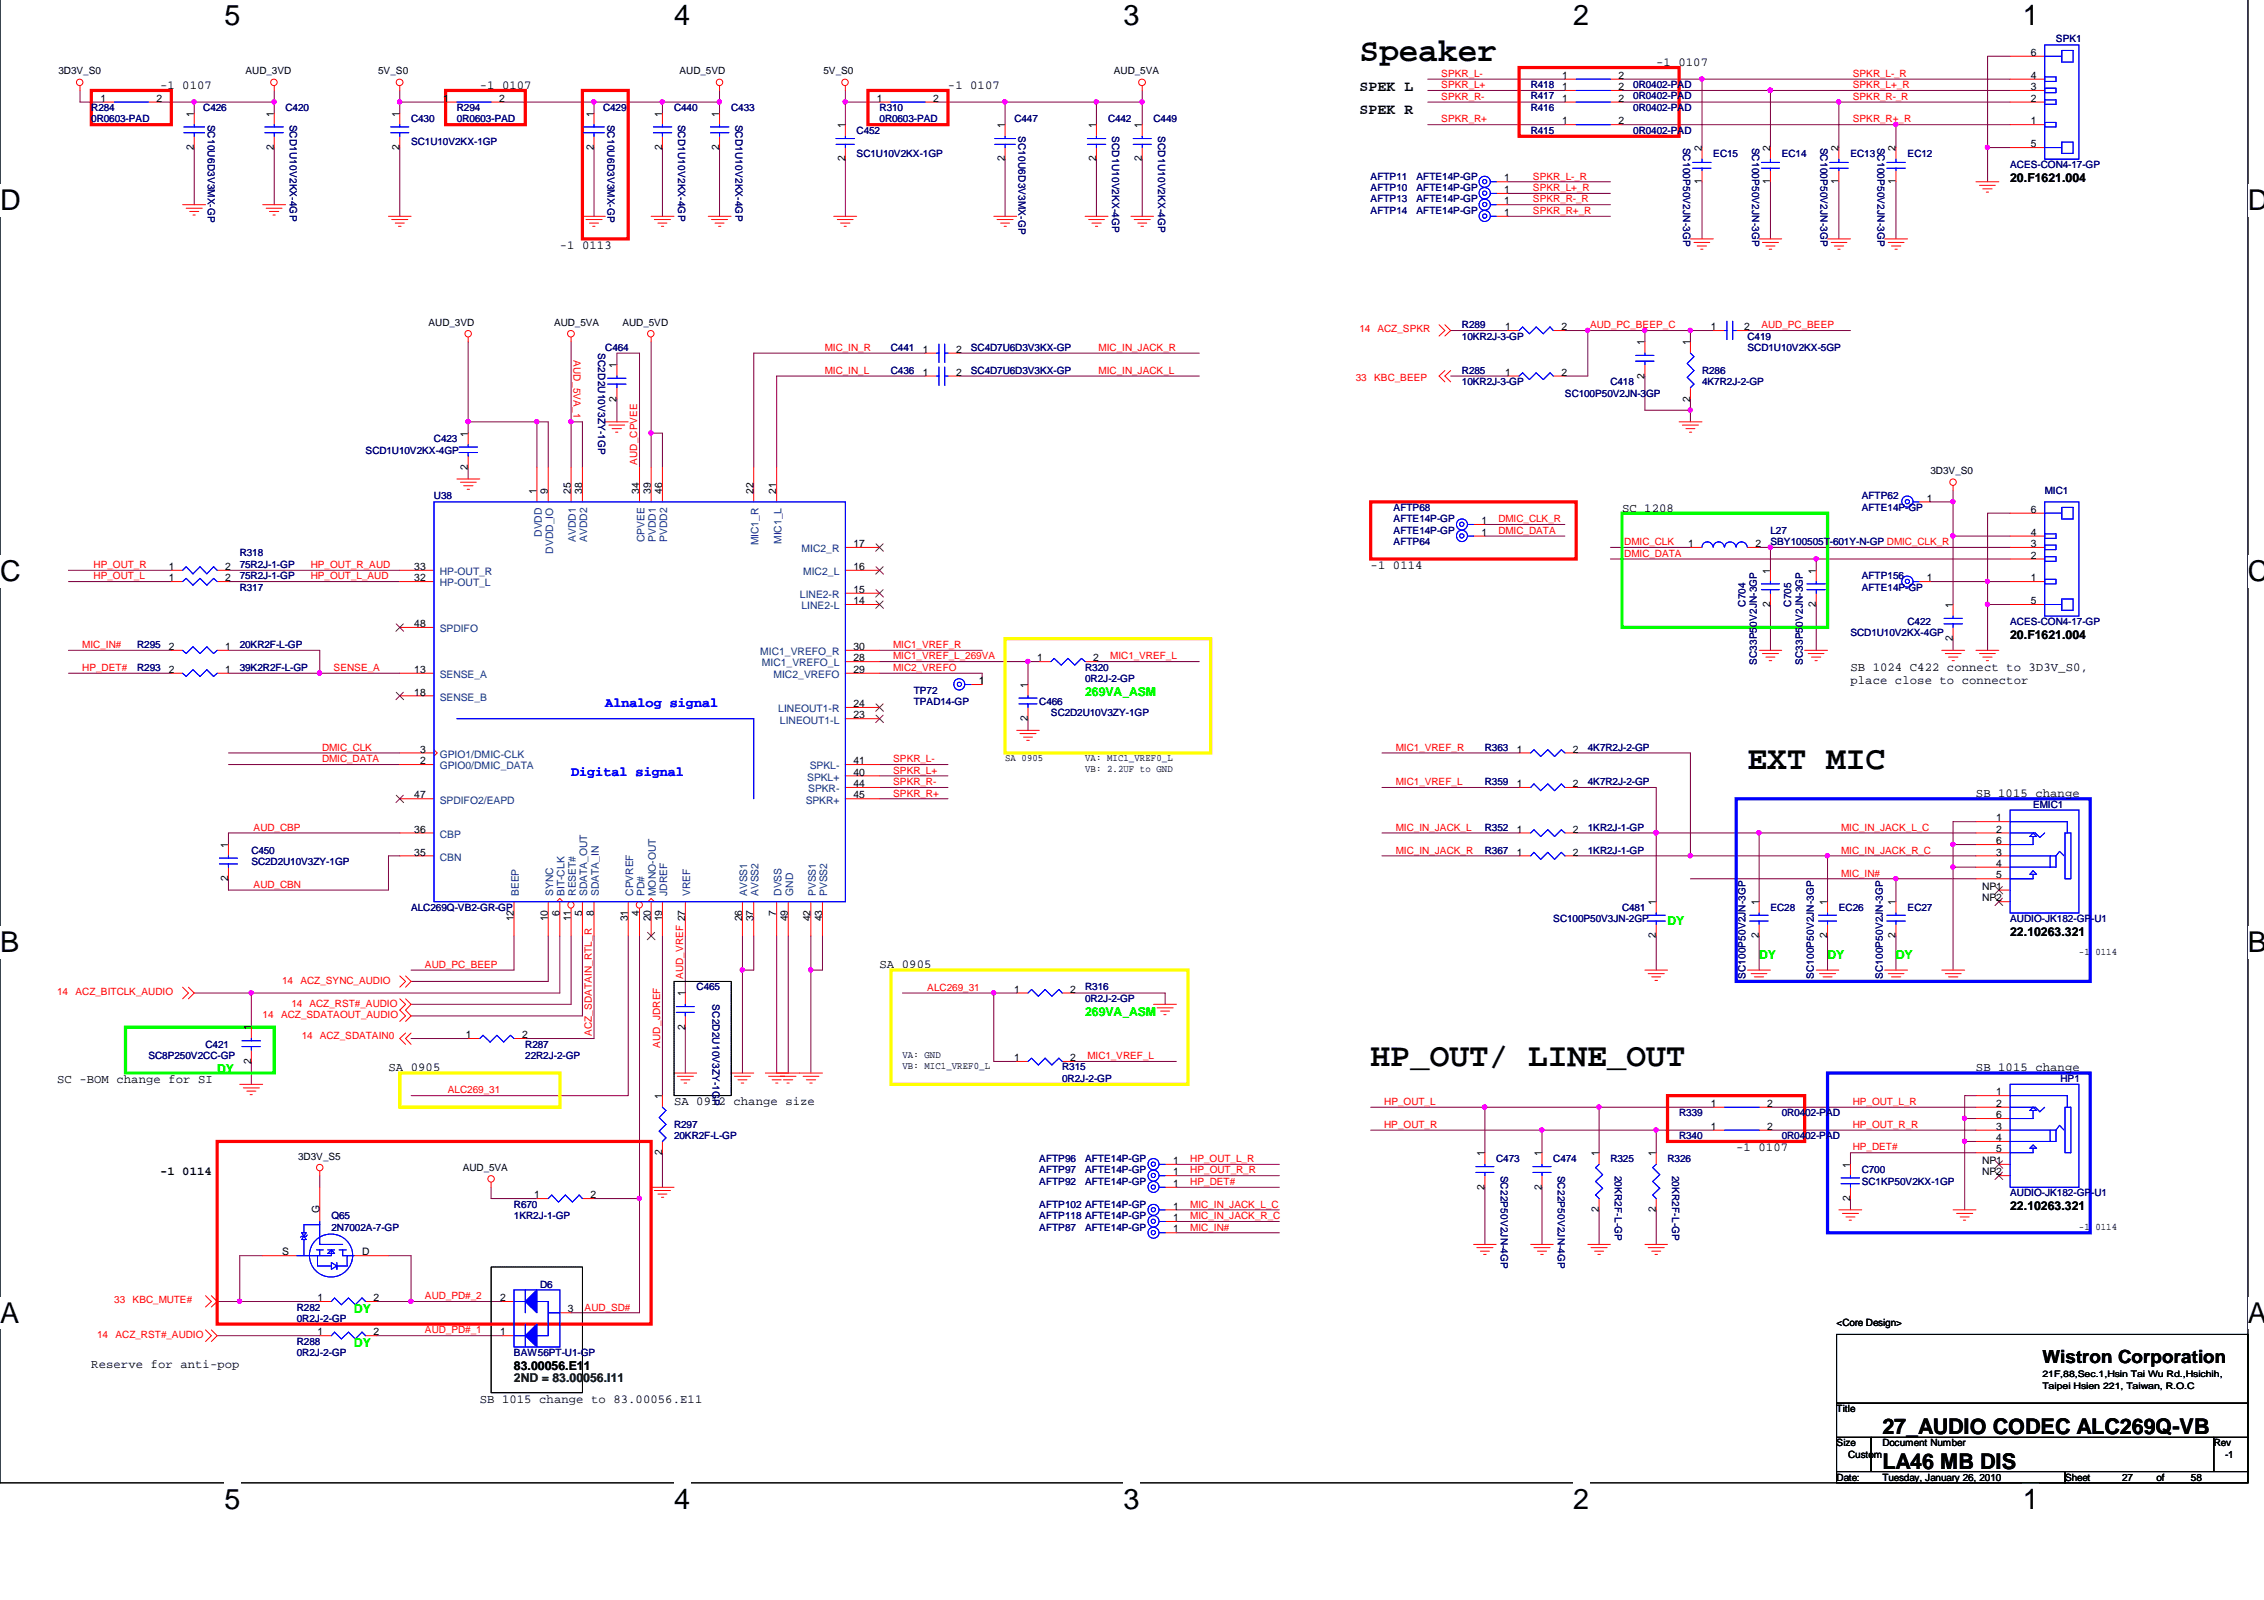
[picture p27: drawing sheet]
<svg xmlns="http://www.w3.org/2000/svg" width="297mm" height="210mm" viewBox="0 0 297 210" stroke-linecap="round" stroke-linejoin="round" font-family="sans-serif">
<defs><g id="words">
<g font-size="4.3">
<text x="178.4" y="8">Speaker</text>
<text x="229.3" y="100.9">EXT MIC</text>
<text x="179.8" y="139.8">HP_OUT/ LINE_OUT</text>
</g>
<g font-size="3.8">
<text x="29.5" y="3.3">5</text>
<text x="88.4" y="3.3">4</text>
<text x="147.4" y="3.3">3</text>
<text x="206.4" y="3.3">2</text>
<text x="265.4" y="3.3">1</text>
<text x="0" y="27.6">D</text>
<text x="294.9" y="27.6">D</text>
<text x="0" y="76.2">C</text>
<text x="294.9" y="76.2">C</text>
<text x="0" y="124.9">B</text>
<text x="294.9" y="124.9">B</text>
<text x="0" y="173.5">A</text>
<text x="294.9" y="173.5">A</text>
<text x="29.5" y="197.9">5</text>
<text x="88.4" y="197.9">4</text>
<text x="147.4" y="197.9">3</text>
<text x="206.4" y="197.9">2</text>
<text x="265.4" y="197.9">1</text>
</g>
<g font-size="2.8">
<text x="247" y="188.2">27_AUDIO CODEC ALC269Q-VB</text>
<text x="247" y="192.7">LA46 MB DIS</text>
</g>
<text font-size="2.4" x="268" y="178.8">Wistron Corporation</text>
<g font-size="1.9">
<text x="178.4" y="12">SPEK L</text>
<text x="178.4" y="15">SPEK R</text>
</g>
<g font-size="1.8" fill="#00f">
<text x="79.4" y="92.8">Alnalog signal</text>
<text x="74.9" y="101.8">Digital signal</text>
</g>
<g font-size="1.6">
<text x="21" y="11.7">-1 0107</text>
<text x="62.9" y="11.7">-1 0107</text>
<text x="124.4" y="11.7">-1 0107</text>
<text x="217.3" y="8.7">-1 0107</text>
<text x="263.7" y="23.9">20.F1621.004</text>
<text x="73.4" y="32.6">-1 0113</text>
<text x="212.8" y="67.1">SC 1208</text>
<text x="179.8" y="74.6">-1 0114</text>
<text x="263.7" y="83.8">20.F1621.004</text>
<text x="242.8" y="88.1">SB 1024 C422 connect to 3D3V_S0,</text>
<text x="242.8" y="89.8">place close to connector</text>
<text x="259.2" y="104.6">SB 1015 change</text>
<text x="263.7" y="122.8">22.10263.321</text>
<text x="115.4" y="127.1">SA 0905</text>
<text x="7.5" y="142">SC -BOM change for SI</text>
<text x="51" y="140.5">SA 0905</text>
<text x="259.2" y="140.5">SB 1015 change</text>
<text x="88.4" y="145">SA 0912 change size</text>
<text x="21" y="154.1">-1 0114</text>
<text x="227.8" y="151">-1 0107</text>
<text x="263.7" y="158.8">22.10263.321</text>
<text x="12" y="179.5">Reserve for anti-pop</text>
<text x="67.4" y="179.8">83.00056.E11</text>
<text x="62.9" y="184">SB 1015 change to 83.00056.E11</text>
</g>
<g font-size="1.6" fill="#0f0">
<text x="142.4" y="91.3">269VA_ASM</text>
<text x="218.8" y="121.3">DY</text>
<text x="230.8" y="125.8">DY</text>
<text x="239.8" y="125.8">DY</text>
<text x="248.8" y="125.8">DY</text>
<text x="142.4" y="133.3">269VA_ASM</text>
<text x="28.5" y="140.8">DY</text>
<text x="46.4" y="172.3">DY</text>
<text x="46.4" y="176.8">DY</text>
</g>
<text font-size="1.6" fill="#008000" x="67.4" y="181.2">2ND = 83.00056.I11</text>
<g font-size="1.4">
<text x="205" y="11.8">1</text>
<text x="205" y="10.3">1</text>
<text x="212.3" y="11.8">2</text>
<text x="212.3" y="10.3">2</text>
<text x="266.4" y="11.8">3</text>
<text x="266.4" y="10.3">4</text>
<text x="266.4" y="7.3">6</text>
<text x="13.2" y="13.3">1</text>
<text x="20.5" y="13.3">2</text>
<text x="25.4" y="15.3" transform="rotate(-90 25.4 15.3)">1</text>
<text x="35.9" y="15.3" transform="rotate(-90 35.9 15.3)">1</text>
<text x="52.4" y="15.3" transform="rotate(-90 52.4 15.3)">1</text>
<text x="58.1" y="13.3">1</text>
<text x="65.5" y="13.3">2</text>
<text x="77.9" y="15.3" transform="rotate(-90 77.9 15.3)">1</text>
<text x="86.9" y="15.3" transform="rotate(-90 86.9 15.3)">1</text>
<text x="94.4" y="15.3" transform="rotate(-90 94.4 15.3)">1</text>
<text x="110.9" y="16.8" transform="rotate(-90 110.9 16.8)">1</text>
<text x="115.1" y="13.3">1</text>
<text x="122.4" y="13.3">2</text>
<text x="131.8" y="16.8" transform="rotate(-90 131.8 16.8)">1</text>
<text x="143.8" y="16.8" transform="rotate(-90 143.8 16.8)">1</text>
<text x="149.8" y="16.8" transform="rotate(-90 149.8 16.8)">1</text>
<text x="205" y="16.3">1</text>
<text x="205" y="13.3">1</text>
<text x="212.3" y="16.3">2</text>
<text x="212.3" y="13.3">2</text>
<text x="266.4" y="16.3">1</text>
<text x="266.4" y="13.3">2</text>
<text x="25.4" y="19.7" transform="rotate(-90 25.4 19.7)">2</text>
<text x="35.9" y="19.7" transform="rotate(-90 35.9 19.7)">2</text>
<text x="52.4" y="19.7" transform="rotate(-90 52.4 19.7)">2</text>
<text x="77.9" y="19.7" transform="rotate(-90 77.9 19.7)">2</text>
<text x="86.9" y="19.7" transform="rotate(-90 86.9 19.7)">2</text>
<text x="94.4" y="19.7" transform="rotate(-90 94.4 19.7)">2</text>
<text x="110.9" y="21.2" transform="rotate(-90 110.9 21.2)">2</text>
<text x="131.8" y="21.2" transform="rotate(-90 131.8 21.2)">2</text>
<text x="143.8" y="21.2" transform="rotate(-90 143.8 21.2)">2</text>
<text x="149.8" y="21.2" transform="rotate(-90 149.8 21.2)">2</text>
<text x="197.4" y="23.8">1</text>
<text x="223.3" y="19.8" transform="rotate(-90 223.3 19.8)">2</text>
<text x="232.2" y="19.8" transform="rotate(-90 232.2 19.8)">2</text>
<text x="241.2" y="19.8" transform="rotate(-90 241.2 19.8)">2</text>
<text x="248.7" y="19.8" transform="rotate(-90 248.7 19.8)">2</text>
<text x="266.4" y="19.3">5</text>
<text x="197.4" y="26.8">1</text>
<text x="197.4" y="28.3">1</text>
<text x="197.4" y="25.3">1</text>
<text x="223.3" y="24.2" transform="rotate(-90 223.3 24.2)">1</text>
<text x="232.2" y="24.2" transform="rotate(-90 232.2 24.2)">1</text>
<text x="241.2" y="24.2" transform="rotate(-90 241.2 24.2)">1</text>
<text x="248.7" y="24.2" transform="rotate(-90 248.7 24.2)">1</text>
<text x="121.1" y="46.3">1</text>
<text x="125.4" y="46.3">2</text>
<text x="197.5" y="43.3">1</text>
<text x="204.9" y="43.3">2</text>
<text x="215.8" y="45.3" transform="rotate(-90 215.8 45.3)">1</text>
<text x="221.7" y="45.3" transform="rotate(-90 221.7 45.3)">1</text>
<text x="224.5" y="43.3">1</text>
<text x="228.9" y="43.3">2</text>
<text x="80.9" y="52.7" transform="rotate(-90 80.9 52.7)">2</text>
<text x="80.9" y="48.3" transform="rotate(-90 80.9 48.3)">1</text>
<text x="121.1" y="49.3">1</text>
<text x="125.4" y="49.3">2</text>
<text x="197.5" y="49.3">1</text>
<text x="204.9" y="49.3">2</text>
<text x="215.8" y="49.7" transform="rotate(-90 215.8 49.7)">2</text>
<text x="221.7" y="52.7" transform="rotate(-90 221.7 52.7)">2</text>
<text x="61.4" y="57.3" transform="rotate(-90 61.4 57.3)">1</text>
<text x="61.4" y="61.7" transform="rotate(-90 61.4 61.7)">2</text>
<text x="70.4" y="64.8" transform="rotate(-90 70.4 64.8)">1</text>
<text x="71.9" y="64.8" transform="rotate(-90 71.9 64.8)">9</text>
<text x="74.9" y="64.8" transform="rotate(-90 74.9 64.8)">25</text>
<text x="76.4" y="64.8" transform="rotate(-90 76.4 64.8)">38</text>
<text x="83.9" y="64.8" transform="rotate(-90 83.9 64.8)">34</text>
<text x="85.4" y="64.8" transform="rotate(-90 85.4 64.8)">39</text>
<text x="86.9" y="64.8" transform="rotate(-90 86.9 64.8)">46</text>
<text x="98.8" y="64.8" transform="rotate(-90 98.8 64.8)">22</text>
<text x="101.9" y="64.8" transform="rotate(-90 101.9 64.8)">21</text>
<text x="252.8" y="65.8">1</text>
<text x="112" y="71.8">17</text>
<text x="194.4" y="70.3">1</text>
<text x="194.4" y="68.8">1</text>
<text x="221.5" y="71.8">1</text>
<text x="230.3" y="71.8">2</text>
<text x="266.4" y="71.8">3</text>
<text x="266.4" y="70.3">4</text>
<text x="266.4" y="67.3">6</text>
<text x="22.1" y="74.8">1</text>
<text x="22.1" y="76.3">1</text>
<text x="29.5" y="74.8">2</text>
<text x="29.5" y="76.3">2</text>
<text x="54.4" y="74.8">33</text>
<text x="54.4" y="76.3">32</text>
<text x="112" y="74.8">16</text>
<text x="112" y="77.8">15</text>
<text x="232.2" y="75.2" transform="rotate(-90 232.2 75.2)">1</text>
<text x="238.3" y="75.2" transform="rotate(-90 238.3 75.2)">1</text>
<text x="252.8" y="76.3">1</text>
<text x="266.4" y="76.3">1</text>
<text x="266.4" y="73.3">2</text>
<text x="54.4" y="82.3">48</text>
<text x="112" y="79.3">14</text>
<text x="232.2" y="79.6" transform="rotate(-90 232.2 79.6)">2</text>
<text x="238.3" y="79.6" transform="rotate(-90 238.3 79.6)">2</text>
<text x="256.2" y="79.8" transform="rotate(-90 256.2 79.8)">1</text>
<text x="266.4" y="79.3">5</text>
<text x="22.1" y="85.3">2</text>
<text x="22.1" y="88.3">2</text>
<text x="29.5" y="85.3">1</text>
<text x="29.5" y="88.3">1</text>
<text x="54.4" y="88.3">13</text>
<text x="112" y="85.3">30</text>
<text x="112" y="88.3">29</text>
<text x="112" y="86.8">28</text>
<text x="128.4" y="89.8">1</text>
<text x="136.1" y="86.8">1</text>
<text x="143.4" y="86.8">2</text>
<text x="256.2" y="84.1" transform="rotate(-90 256.2 84.1)">2</text>
<text x="54.4" y="91.2">18</text>
<text x="112" y="92.8">24</text>
<text x="112" y="94.2">23</text>
<text x="134.8" y="94.6" transform="rotate(-90 134.8 94.6)">2</text>
<text x="134.8" y="90.2" transform="rotate(-90 134.8 90.2)">1</text>
<text x="55.1" y="98.7">3</text>
<text x="55.1" y="100.3">2</text>
<text x="112" y="101.7">40</text>
<text x="112" y="100.3">41</text>
<text x="199" y="98.7">1</text>
<text x="206.4" y="98.7">2</text>
<text x="54.4" y="104.7">47</text>
<text x="112" y="103.3">44</text>
<text x="112" y="104.7">45</text>
<text x="199" y="103.3">1</text>
<text x="206.4" y="103.3">2</text>
<text x="261.9" y="107.8">1</text>
<text x="29.9" y="111.2" transform="rotate(-90 29.9 111.2)">1</text>
<text x="54.4" y="112.2">35</text>
<text x="54.4" y="109.2">36</text>
<text x="199" y="112.2">1</text>
<text x="199" y="109.2">1</text>
<text x="206.4" y="112.2">2</text>
<text x="206.4" y="109.2">2</text>
<text x="261.9" y="109.2">2</text>
<text x="261.9" y="112.2">3</text>
<text x="261.9" y="113.7">4</text>
<text x="261.9" y="110.8">6</text>
<text x="29.9" y="115.6" transform="rotate(-90 29.9 115.6)">2</text>
<text x="217.3" y="118.7" transform="rotate(-90 217.3 118.7)">1</text>
<text x="230.8" y="118.7" transform="rotate(-90 230.8 118.7)">1</text>
<text x="239.7" y="118.7" transform="rotate(-90 239.7 118.7)">1</text>
<text x="248.7" y="118.7" transform="rotate(-90 248.7 118.7)">1</text>
<text x="260.1" y="116.7">NP1</text>
<text x="260.1" y="118.3">NP2</text>
<text x="261.9" y="115.2">5</text>
<text x="67.4" y="120.9" transform="rotate(-90 67.4 120.9)">12</text>
<text x="71.9" y="120.9" transform="rotate(-90 71.9 120.9)">10</text>
<text x="73.4" y="120.1" transform="rotate(-90 73.4 120.1)">6</text>
<text x="74.9" y="120.9" transform="rotate(-90 74.9 120.9)">11</text>
<text x="76.4" y="120.1" transform="rotate(-90 76.4 120.1)">5</text>
<text x="77.9" y="120.1" transform="rotate(-90 77.9 120.1)">8</text>
<text x="82.4" y="120.9" transform="rotate(-90 82.4 120.9)">31</text>
<text x="83.9" y="120.1" transform="rotate(-90 83.9 120.1)">4</text>
<text x="85.4" y="120.9" transform="rotate(-90 85.4 120.9)">20</text>
<text x="86.9" y="120.9" transform="rotate(-90 86.9 120.9)">19</text>
<text x="97.4" y="120.9" transform="rotate(-90 97.4 120.9)">26</text>
<text x="98.8" y="120.9" transform="rotate(-90 98.8 120.9)">37</text>
<text x="101.9" y="120.1" transform="rotate(-90 101.9 120.1)">7</text>
<text x="103.4" y="120.9" transform="rotate(-90 103.4 120.9)">49</text>
<text x="106.3" y="120.9" transform="rotate(-90 106.3 120.9)">42</text>
<text x="107.9" y="120.9" transform="rotate(-90 107.9 120.9)">43</text>
<text x="217.3" y="123.1" transform="rotate(-90 217.3 123.1)">2</text>
<text x="230.8" y="123.1" transform="rotate(-90 230.8 123.1)">2</text>
<text x="239.7" y="123.1" transform="rotate(-90 239.7 123.1)">2</text>
<text x="248.7" y="123.1" transform="rotate(-90 248.7 123.1)">2</text>
<text x="89.9" y="130.7" transform="rotate(-90 89.9 130.7)">1</text>
<text x="133.1" y="130.2">1</text>
<text x="140.4" y="130.2">2</text>
<text x="32.9" y="135.2" transform="rotate(-90 32.9 135.2)">1</text>
<text x="61.1" y="136.2">1</text>
<text x="68.5" y="136.2">2</text>
<text x="89.9" y="135.1" transform="rotate(-90 89.9 135.1)">2</text>
<text x="32.9" y="139.6" transform="rotate(-90 32.9 139.6)">2</text>
<text x="133.1" y="139.2">1</text>
<text x="140.4" y="139.2">2</text>
<text x="261.9" y="143.7">1</text>
<text x="86.9" y="144.2" transform="rotate(-90 86.9 144.2)">1</text>
<text x="224.5" y="145.2">1</text>
<text x="224.5" y="148.2">1</text>
<text x="231.9" y="145.2">2</text>
<text x="231.9" y="148.2">2</text>
<text x="261.9" y="145.2">2</text>
<text x="261.9" y="148.2">3</text>
<text x="261.9" y="149.7">4</text>
<text x="261.9" y="146.7">6</text>
<text x="86.9" y="151.6" transform="rotate(-90 86.9 151.6)">2</text>
<text x="153.9" y="155.7">1</text>
<text x="153.9" y="152.7">1</text>
<text x="153.9" y="154.2">1</text>
<text x="194.8" y="151.7" transform="rotate(-90 194.8 151.7)">1</text>
<text x="202.3" y="151.7" transform="rotate(-90 202.3 151.7)">1</text>
<text x="209.8" y="151.7" transform="rotate(-90 209.8 151.7)">1</text>
<text x="217.3" y="151.7" transform="rotate(-90 217.3 151.7)">1</text>
<text x="242.7" y="153.2" transform="rotate(-90 242.7 153.2)">1</text>
<text x="260.1" y="152.7">NP1</text>
<text x="260.1" y="154.2">NP2</text>
<text x="261.9" y="151.2">5</text>
<text x="41.9" y="159.2" transform="rotate(-90 41.9 159.2)">G</text>
<text x="70.1" y="157.2">1</text>
<text x="77.5" y="157.2">2</text>
<text x="153.9" y="158.7">1</text>
<text x="153.9" y="160.2">1</text>
<text x="153.9" y="161.7">1</text>
<text x="194.8" y="156.1" transform="rotate(-90 194.8 156.1)">2</text>
<text x="202.3" y="156.1" transform="rotate(-90 202.3 156.1)">2</text>
<text x="209.8" y="159.1" transform="rotate(-90 209.8 159.1)">2</text>
<text x="217.3" y="159.1" transform="rotate(-90 217.3 159.1)">2</text>
<text x="242.7" y="157.6" transform="rotate(-90 242.7 157.6)">2</text>
<text x="37" y="164.7">S</text>
<text x="47.5" y="164.7">D</text>
<text x="41.7" y="170.7">1</text>
<text x="49" y="170.7">2</text>
<text x="65.6" y="170.7">2</text>
<text x="74.5" y="172.2">3</text>
<text x="41.7" y="175.2">1</text>
<text x="49" y="175.2">2</text>
<text x="65.6" y="175.2">1</text>
</g>
<g font-size="1.4" fill="#004080">
<text x="71.1" y="70.4" transform="rotate(-90 71.1 70.4)">DVDD</text>
<text x="75.6" y="71.1" transform="rotate(-90 75.6 71.1)">AVDD1</text>
<text x="77" y="71.1" transform="rotate(-90 77 71.1)">AVDD2</text>
<text x="84.5" y="71.1" transform="rotate(-90 84.5 71.1)">CPVEE</text>
<text x="86.1" y="71.1" transform="rotate(-90 86.1 71.1)">PVDD1</text>
<text x="87.5" y="71.1" transform="rotate(-90 87.5 71.1)">PVDD2</text>
<text x="99.5" y="71.6" transform="rotate(-90 99.5 71.6)">MIC1_R</text>
<text x="102.5" y="71.3" transform="rotate(-90 102.5 71.3)">MIC1_L</text>
<text x="57.7" y="75.5">HP-OUT_R</text>
<text x="57.7" y="76.9">HP-OUT_L</text>
<text x="72.6" y="72.6" transform="rotate(-90 72.6 72.6)">DVDD_IO</text>
<text x="105.2" y="72.4">MIC2_R</text>
<text x="105.4" y="75.5">MIC2_L</text>
<text x="57.7" y="82.9">SPDIFO</text>
<text x="104.9" y="78.5">LINE2-R</text>
<text x="105.2" y="79.9">LINE2-L</text>
<text x="57.7" y="89">SENSE_A</text>
<text x="99.7" y="86">MIC1_VREFO_R</text>
<text x="99.9" y="87.4">MIC1_VREFO_L</text>
<text x="101.5" y="89">MIC2_VREFO</text>
<text x="57.7" y="91.9">SENSE_B</text>
<text x="102.1" y="93.4">LINEOUT1-R</text>
<text x="102.3" y="94.9">LINEOUT1-L</text>
<text x="57.7" y="99.4">GPIO1/DMIC-CLK</text>
<text x="57.7" y="100.9">GPIO0/DMIC_DATA</text>
<text x="106.3" y="100.9">SPKL-</text>
<text x="57.7" y="105.4">SPDIFO2/EAPD</text>
<text x="105.7" y="105.4">SPKR+</text>
<text x="105.9" y="102.4">SPKL+</text>
<text x="106" y="103.9">SPKR-</text>
<text x="57.7" y="112.9">CBN</text>
<text x="57.7" y="109.9">CBP</text>
<text x="68.1" y="117.5" transform="rotate(-90 68.1 117.5)">BEEP</text>
<text x="72.6" y="117.5" transform="rotate(-90 72.6 117.5)">SYNC</text>
<text x="74.1" y="117.5" transform="rotate(-90 74.1 117.5)">BIT-CLK</text>
<text x="75.6" y="117.5" transform="rotate(-90 75.6 117.5)">RESET#</text>
<text x="77" y="117.5" transform="rotate(-90 77 117.5)">SDATA_OUT</text>
<text x="78.6" y="117.5" transform="rotate(-90 78.6 117.5)">SDATA_IN</text>
<text x="83.1" y="117.5" transform="rotate(-90 83.1 117.5)">CPVREF</text>
<text x="84.5" y="117.5" transform="rotate(-90 84.5 117.5)">PD#</text>
<text x="86.1" y="117.5" transform="rotate(-90 86.1 117.5)">MONO-OUT</text>
<text x="87.5" y="117.5" transform="rotate(-90 87.5 117.5)">JDREF</text>
<text x="90.6" y="117.5" transform="rotate(-90 90.6 117.5)">VREF</text>
<text x="98" y="117.5" transform="rotate(-90 98 117.5)">AVSS1</text>
<text x="99.5" y="117.5" transform="rotate(-90 99.5 117.5)">AVSS2</text>
<text x="102.5" y="117.5" transform="rotate(-90 102.5 117.5)">DVSS</text>
<text x="104.1" y="117.5" transform="rotate(-90 104.1 117.5)">GND</text>
<text x="107" y="117.5" transform="rotate(-90 107 117.5)">PVSS1</text>
<text x="108.5" y="117.5" transform="rotate(-90 108.5 117.5)">PVSS2</text>
</g>
<g font-size="1.3" fill="#000080">
<text x="269.7" y="5.6">SPK1</text>
<text x="200.8" y="11.6">R418</text>
<text x="214.3" y="11.6">0R0402-PAD</text>
<text x="12" y="14.6">R284</text>
<text x="12" y="16.1">0R0603-PAD</text>
<text x="26.7" y="14.6">C426</text>
<text x="27.3" y="16.4" transform="rotate(90 27.3 16.4)">SC10U6D3V3MX-GP</text>
<text x="37.5" y="14.6">C420</text>
<text x="38" y="16.4" transform="rotate(90 38 16.4)">SCD1U10V2KX-4GP</text>
<text x="53.9" y="16.1">C430</text>
<text x="59.9" y="14.6">R294</text>
<text x="59.9" y="16.1">0R0603-PAD</text>
<text x="79.1" y="14.6">C429</text>
<text x="79.7" y="16.4" transform="rotate(90 79.7 16.4)">SC10U6D3V3MX-GP</text>
<text x="88.4" y="14.6">C440</text>
<text x="89" y="16.4" transform="rotate(90 89 16.4)">SCD1U10V2KX-4GP</text>
<text x="95.9" y="14.6">C433</text>
<text x="96.5" y="16.4" transform="rotate(90 96.5 16.4)">SCD1U10V2KX-4GP</text>
<text x="112.4" y="17.5">C452</text>
<text x="115.4" y="14.6">R310</text>
<text x="115.4" y="16.1">0R0603-PAD</text>
<text x="133.1" y="16.1">C447</text>
<text x="133.6" y="17.9" transform="rotate(90 133.6 17.9)">SC10U6D3V3MX-GP</text>
<text x="145.4" y="16.1">C442</text>
<text x="145.9" y="17.9" transform="rotate(90 145.9 17.9)">SCD1U10V2KX-4GP</text>
<text x="151.3" y="16.1">C449</text>
<text x="151.9" y="17.9" transform="rotate(90 151.9 17.9)">SCD1U10V2KX-4GP</text>
<text x="200.8" y="13.1">R417</text>
<text x="200.8" y="17.5">R415</text>
<text x="200.8" y="14.6">R416</text>
<text x="214.3" y="13.1">0R0402-PAD</text>
<text x="214.3" y="17.5">0R0402-PAD</text>
<text x="214.3" y="14.6">0R0402-PAD</text>
<text x="53.9" y="19.1">SC1U10V2KX-1GP</text>
<text x="112.4" y="20.5">SC1U10V2KX-1GP</text>
<text x="179.8" y="23.6">AFTP11</text>
<text x="185.8" y="23.6">AFTE14P-GP</text>
<text x="220.9" y="19.4" transform="rotate(90 220.9 19.4)">SC100P50V2JN-3GP</text>
<text x="224.8" y="20.5">EC15</text>
<text x="229.9" y="19.4" transform="rotate(90 229.9 19.4)">SC100P50V2JN-3GP</text>
<text x="233.8" y="20.5">EC14</text>
<text x="238.8" y="19.4" transform="rotate(90 238.8 19.4)">SC100P50V2JN-3GP</text>
<text x="242.8" y="20.5">EC13</text>
<text x="246.3" y="19.4" transform="rotate(90 246.3 19.4)">SC100P50V2JN-3GP</text>
<text x="250.3" y="20.5">EC12</text>
<text x="263.7" y="22.1">ACES-CON4-17-GP</text>
<text x="179.8" y="26.6">AFTP13</text>
<text x="179.8" y="28">AFTP14</text>
<text x="179.8" y="25">AFTP10</text>
<text x="185.8" y="26.6">AFTE14P-GP</text>
<text x="185.8" y="28">AFTE14P-GP</text>
<text x="185.8" y="25">AFTE14P-GP</text>
<text x="78.5" y="46.3" transform="rotate(90 78.5 46.3)">SC2D2U10V3ZY-1GP</text>
<text x="79.4" y="46">C464</text>
<text x="116.9" y="46">C441</text>
<text x="127.4" y="46">SC4D7U6D3V3KX-GP</text>
<text x="128.3" y="46">C4D7U6D3</text>
<text x="191.8" y="43">R289</text>
<text x="191.8" y="44.5">10KR2J-3-GP</text>
<text x="229.3" y="44.5">C419</text>
<text x="229.3" y="46">SCD1U10V2KX-5GP</text>
<text x="116.9" y="49">C436</text>
<text x="127.4" y="49">SC4D7U6D3V3KX-GP</text>
<text x="128.3" y="49">C4D7U6D3</text>
<text x="191.8" y="49">R285</text>
<text x="191.8" y="50.5">10KR2J-3-GP</text>
<text x="205.3" y="52">SC100P50V2JN-3</text>
<text x="211.3" y="50.5">C418</text>
<text x="216" y="52">GP</text>
<text x="223.3" y="49">R286</text>
<text x="223.3" y="50.5">4K7R2J-2-GP</text>
<text x="48" y="59.5">SCD1U10V2KX-4GP</text>
<text x="56.9" y="58">C423</text>
<text x="56.9" y="65.5">U38</text>
<text x="244.3" y="65.5">AFTP62</text>
<text x="268.3" y="64.8">MIC1</text>
<text x="182.8" y="71.5">AFTP64</text>
<text x="182.8" y="70">AFTE14P-GP</text>
<text x="182.8" y="67">AFTP68</text>
<text x="182.8" y="68.5">AFTE14P-GP</text>
<text x="232.3" y="70">L27</text>
<text x="232.3" y="71.5">SBY100505T</text>
<text x="240.1" y="71.5">-601Y-N-GP DMIC_CLK_R</text>
<text x="240.1" y="71.5">-601Y-N-GP</text>
<text x="244.3" y="67">AFTE14P-GP</text>
<text x="31.5" y="73">R318</text>
<text x="31.5" y="74.5">75R2J-1-GP</text>
<text x="31.5" y="77.5">R317</text>
<text x="31.5" y="76">75R2J-1-GP</text>
<text x="244.3" y="76">AFTP156</text>
<text x="244.3" y="77.5">AFTE14P-GP</text>
<text x="229" y="79.6" transform="rotate(-90 229 79.6)">C704</text>
<text x="235" y="79.6" transform="rotate(-90 235 79.6)">C705</text>
<text x="242.8" y="83.5">SCD1U10V2KX-4GP</text>
<text x="250.3" y="82">C422</text>
<text x="263.7" y="82">ACES-CON4-17-GP</text>
<text x="18" y="85">R295</text>
<text x="18" y="88">R293</text>
<text x="31.5" y="85">20KR2F-L-GP</text>
<text x="31.5" y="88">39K2R2F-L-GP</text>
<text x="142.4" y="88">R320</text>
<text x="142.4" y="89.5">0R2J-2-GP</text>
<text x="230.5" y="87.3" transform="rotate(-90 230.5 87.3)">SC33P50V2JN-3GP</text>
<text x="236.5" y="87.3" transform="rotate(-90 236.5 87.3)">SC33P50V2JN-3GP</text>
<text x="119.9" y="91">TP72</text>
<text x="119.9" y="92.5">TPAD14-GP</text>
<text x="136.4" y="92.5">C466</text>
<text x="137.9" y="94">SC2D2U10V3ZY-1GP</text>
<text x="194.8" y="98.5">R363</text>
<text x="208.3" y="98.5">4K7R2J-2-GP</text>
<text x="194.8" y="103">R359</text>
<text x="208.3" y="103">4K7R2J-2-GP</text>
<text x="266.7" y="106">EMIC1</text>
<text x="33" y="112">C450</text>
<text x="33" y="113.5">SC2D2U10V3ZY-1GP</text>
<text x="194.8" y="112">R367</text>
<text x="194.8" y="109">R352</text>
<text x="208.3" y="112">1KR2J-1-GP</text>
<text x="208.3" y="109">1KR2J-1-GP</text>
<text x="53.9" y="119.5">ALC269Q-VB2-GR-GP</text>
<text x="212.8" y="119.5">C481</text>
<text x="232.3" y="119.5">EC28</text>
<text x="241.3" y="119.5">EC26</text>
<text x="250.3" y="119.5">EC27</text>
<text x="203.8" y="121">SC100P50V3JN-2GP</text>
<text x="263.7" y="121">AUDIO-JK182-GP</text>
<text x="274.4" y="121">-U1</text>
<text x="91.4" y="129.9">C465</text>
<text x="93.5" y="131.8" transform="rotate(90 93.5 131.8)">SC2D2U10V3ZY-1GP</text>
<text x="142.4" y="129.9">R316</text>
<text x="142.4" y="131.5">0R2J-2-GP</text>
<text x="229" y="128.5" transform="rotate(-90 229 128.5)">SC100P50V2JN-3GP</text>
<text x="238" y="128.5" transform="rotate(-90 238 128.5)">SC100P50V2JN-3GP</text>
<text x="247" y="128.5" transform="rotate(-90 247 128.5)">SC100P50V2JN-3GP</text>
<text x="27" y="137.4">C421</text>
<text x="68.9" y="137.4">R287</text>
<text x="19.5" y="139">SC8P250V2CC-GP</text>
<text x="68.9" y="139">22R2J-2-GP</text>
<text x="139.4" y="140.4">R315</text>
<text x="139.4" y="142">0R2J-2-GP</text>
<text x="270.3" y="142">HP1</text>
<text x="88.4" y="147.9">R297</text>
<text x="88.4" y="149.5">20KR2F-L-GP</text>
<text x="220.3" y="146.4">R339</text>
<text x="220.3" y="149.5">R340</text>
<text x="233.8" y="146.4">0R0402-PAD</text>
<text x="233.8" y="149.5">0R0402-PAD</text>
<text x="136.4" y="155.4">AFTP92</text>
<text x="136.4" y="152.4">AFTP96</text>
<text x="136.4" y="153.9">AFTP97</text>
<text x="142.4" y="155.4">AFTE14P-GP</text>
<text x="142.4" y="152.4">AFTE14P-GP</text>
<text x="142.4" y="153.9">AFTE14P-GP</text>
<text x="196.3" y="152.4">C473</text>
<text x="196.9" y="154.2" transform="rotate(90 196.9 154.2)">SC22P50V2JN-4GP</text>
<text x="203.8" y="152.4">C474</text>
<text x="204.4" y="154.2" transform="rotate(90 204.4 154.2)">SC22P50V2JN-4GP</text>
<text x="211.3" y="152.4">R325</text>
<text x="211.9" y="154.2" transform="rotate(90 211.9 154.2)">20KR2F-L-GP</text>
<text x="218.8" y="152.4">R326</text>
<text x="219.4" y="154.2" transform="rotate(90 219.4 154.2)">20KR2F-L-GP</text>
<text x="244.3" y="153.9">C700</text>
<text x="244.3" y="155.4">SC1KP50V2KX-1GP</text>
<text x="43.5" y="159.9">Q65</text>
<text x="43.5" y="161.4">2N7002A-7-GP</text>
<text x="67.4" y="158.4">R670</text>
<text x="67.4" y="159.9">1KR2J-1-GP</text>
<text x="136.4" y="158.4">AFTP102 AFTE14P-GP</text>
<text x="136.4" y="159.9">AFTP118 AFTE14P-GP</text>
<text x="136.4" y="161.4">AFTP87</text>
<text x="142.4" y="161.4">AFTE14P-GP</text>
<text x="263.7" y="156.9">AUDIO-JK182-GP</text>
<text x="274.4" y="156.9">-U1</text>
<text x="38.9" y="171.9">R282</text>
<text x="38.9" y="173.4">0R2J-2-GP</text>
<text x="70.9" y="168.9">D6</text>
<text x="38.9" y="176.4">R288</text>
<text x="38.9" y="177.9">0R2J-2-GP</text>
<text x="67.4" y="177.9">BAW56PT-U1-GP</text>
</g>
<g font-size="1.3">
<text x="7.7" y="9.8">3D3V_S0</text>
<text x="32.2" y="9.8">AUD_3VD</text>
<text x="49.6" y="9.8">5V_S0</text>
<text x="89.2" y="9.8">AUD_5VD</text>
<text x="108" y="9.8">5V_S0</text>
<text x="146.1" y="9.8">AUD_5VA</text>
<text x="56.2" y="42.7">AUD_3VD</text>
<text x="72.7" y="42.7">AUD_5VA</text>
<text x="81.7" y="42.7">AUD_5VD</text>
<text x="253.3" y="62.2">3D3V_S0</text>
<text x="131.9" y="99.8">SA 0905</text>
<text x="142.4" y="99.8">VA: MIC1_VREF0_L</text>
<text x="142.4" y="101.2">VB: 2.2UF to GND</text>
<text x="272.8" y="125.3">-1 0114</text>
<text x="118.4" y="138.8">VA: GND</text>
<text x="118.4" y="140.2">VB: MIC1_VREF0_L</text>
<text x="39.1" y="152.1">3D3V_S5</text>
<text x="60.7" y="153.6">AUD_5VA</text>
<text x="272.8" y="161.3">-1 0114</text>
<text x="241" y="174">&lt;Core Design&gt;</text>
<text x="241" y="185.3">Title</text>
<text x="241" y="189.8">Size</text>
<text x="242.5" y="191.2">Custom</text>
<text x="247" y="189.8">Document Number</text>
<text x="290.4" y="189.8">Rev</text>
<text x="291.9" y="191.2">-1</text>
<text x="241" y="194.2">Date:</text>
<text x="247" y="194.2">Tuesday, January 26, 2010</text>
<text x="270.9" y="194.2">Sheet</text>
<text x="278.4" y="194.2">27</text>
<text x="283" y="194.2">of</text>
<text x="287.4" y="194.2">58</text>
</g>
<g font-size="1.3" fill="#f00">
<text x="189.1" y="10.1">SPKR_L-</text>
<text x="189.1" y="11.6">SPKR_L+</text>
<text x="243.1" y="10.1">SPKR_L-_R</text>
<text x="243.1" y="11.6">SPKR_L+_R</text>
<text x="189.1" y="13.1">SPKR_R-</text>
<text x="189.1" y="16.1">SPKR_R+</text>
<text x="243.1" y="16.1">SPKR_R+_R</text>
<text x="243.1" y="13.1">SPKR_R-_R</text>
<text x="201.1" y="23.6">SPKR_L-_R</text>
<text x="201.1" y="25.1">SPKR_L+_R</text>
<text x="201.1" y="26.6">SPKR_R-_R</text>
<text x="201.1" y="28.1">SPKR_R+_R</text>
<text x="75.2" y="47.3" transform="rotate(90 75.2 47.3)">AUD_5VA_1</text>
<text x="108.2" y="46">MIC_IN_R</text>
<text x="144.1" y="46">MIC_IN_JACK_R</text>
<text x="178.4" y="43.6">14</text>
<text x="180.7" y="43.6">ACZ_SPKR</text>
<text x="208.6" y="43.1">AUD_PC_BEEP_C</text>
<text x="231.1" y="43.1">AUD_PC_BEEP</text>
<text x="108.2" y="49">MIC_IN_L</text>
<text x="144.1" y="49">MIC_IN_JACK_L</text>
<text x="177.9" y="49.9">33</text>
<text x="180.3" y="49.9">KBC_BEEP</text>
<text x="83.6" y="61" transform="rotate(-90 83.6 61)">AUD_CPVEE</text>
<text x="196.6" y="68.5">DMIC_CLK_R</text>
<text x="196.6" y="70">DMIC_DATA</text>
<text x="213.1" y="71.5">DMIC_CLK</text>
<text x="12.3" y="76">HP_OUT_L</text>
<text x="12.3" y="74.5">HP_OUT_R</text>
<text x="40.8" y="74.5">HP_OUT_R_AUD</text>
<text x="40.8" y="76">HP_OUT_L_AUD</text>
<text x="213.1" y="73">DMIC_DATA</text>
<text x="10.8" y="88">HP_DET#</text>
<text x="10.8" y="85">MIC_IN#</text>
<text x="43.8" y="88">SENSE_A</text>
<text x="117.2" y="85">MIC1_VREF_R</text>
<text x="117.2" y="88">MIC2_VREFO</text>
<text x="117.2" y="86.5">MIC1_VREF_L_269VA</text>
<text x="145.7" y="86.5">MIC1_VREF_L</text>
<text x="42.2" y="98.5">DMIC_CLK</text>
<text x="42.2" y="100">DMIC_DATA</text>
<text x="117.2" y="101.5">SPKR_L+</text>
<text x="117.2" y="100">SPKR_L-</text>
<text x="183.1" y="98.5">MIC1_VREF_R</text>
<text x="117.2" y="103">SPKR_R-</text>
<text x="117.2" y="104.5">SPKR_R+</text>
<text x="183.1" y="103">MIC1_VREF_L</text>
<text x="33.3" y="109">AUD_CBP</text>
<text x="183.1" y="109">MIC_IN_JACK_L</text>
<text x="183.1" y="112">MIC_IN_JACK_R</text>
<text x="241.6" y="109">MIC_IN_JACK_L_C</text>
<text x="241.6" y="112">MIC_IN_JACK_R_C</text>
<text x="33.3" y="116.5">AUD_CBN</text>
<text x="241.6" y="115">MIC_IN#</text>
<text x="7.5" y="130.6">14</text>
<text x="9.9" y="130.6">ACZ_BITCLK_AUDIO</text>
<text x="37" y="129">14</text>
<text x="39.4" y="129">ACZ_SYNC_AUDIO</text>
<text x="55.8" y="127">AUD_PC_BEEP</text>
<text x="89.6" y="128.5" transform="rotate(-90 89.6 128.5)">AUD_VREF 27</text>
<text x="121.7" y="130">ALC269_31</text>
<text x="34.5" y="133.5">14</text>
<text x="36.9" y="133.5">ACZ_SDATAOUT_AUDIO</text>
<text x="38.2" y="132.1">14</text>
<text x="39.6" y="136.2">14</text>
<text x="40.6" y="132.1">ACZ_RST#_AUDIO</text>
<text x="42" y="136.2">ACZ_SDATAIN0</text>
<text x="77.6" y="135.9" transform="rotate(-90 77.6 135.9)">ACZ_SDATAIN_RTL_R</text>
<text x="86.6" y="137.5" transform="rotate(-90 86.6 137.5)">AUD_JDREF</text>
<text x="58.8" y="143.4">ALC269_31</text>
<text x="142.7" y="139">MIC1_VREF_L</text>
<text x="181.6" y="145">HP_OUT_L</text>
<text x="181.6" y="148">HP_OUT_R</text>
<text x="243.1" y="145">HP_OUT_L_R</text>
<text x="243.1" y="148">HP_OUT_R_R</text>
<text x="156.2" y="152.5">HP_OUT_L_R</text>
<text x="156.2" y="153.9">HP_OUT_R_R</text>
<text x="156.2" y="155.5">HP_DET#</text>
<text x="243.1" y="150.9">HP_DET#</text>
<text x="156.2" y="158.4">MIC_IN_JACK_L_C</text>
<text x="156.2" y="159.9">MIC_IN_JACK_R_C</text>
<text x="156.2" y="161.4">MIC_IN#</text>
<text x="15" y="171">33</text>
<text x="17.4" y="171">KBC_MUTE#</text>
<text x="55.8" y="170.4">AUD_PD#_2</text>
<text x="76.7" y="171.9">AUD_SD#</text>
<text x="12.7" y="175.5">14</text>
<text x="15.2" y="175.5">ACZ_RST#_AUDIO</text>
<text x="55.8" y="174.9">AUD_PD#_1</text>
</g>
<g font-size="1.2">
<text x="268" y="180.7">21F,88,Sec.1,Hsin Tai Wu Rd.,Hsichih,</text>
<text x="268" y="182.2">Taipei Hsien 221, Taiwan, R.O.C</text>
</g>
</g></defs>
<path d="M0 -.1v194.6h294.9v-194.6" fill="none" stroke="#000" stroke-width=".13"/>
<g fill="#fff">
<path d="M29.5 -.1h2.1v4.2h-2.1z"/>
<path d="M29.5 194.5h2.1v4.3h-2.1z"/>
<path d="M88.4 -.1h2.2v4.2h-2.2z"/>
<path d="M88.4 194.5h2.2v4.3h-2.2z"/>
<path d="M147.4 -.1h2.1v4.2h-2.1z"/>
<path d="M147.4 194.5h2.1v4.3h-2.1z"/>
<path d="M206.4 -.1h2.1v4.2h-2.1z"/>
<path d="M206.4 194.5h2.1v4.3h-2.1z"/>
<path d="M265.4 -.1h2.1v4.2h-2.1z"/>
<path d="M265.4 194.5h2.1v4.3h-2.1z"/>
<path d="M0 24.2h2.8v4.2h-2.8z"/>
<path d="M294.9 24.2h2.2v4.2h-2.2z"/>
<path d="M0 72.8h2.8v4.3h-2.8z"/>
<path d="M294.9 72.8h2.2v4.3h-2.2z"/>
<path d="M0 121.5h2.5v4.2h-2.5z"/>
<path d="M294.9 121.5h2.2v4.2h-2.2z"/>
<path d="M0 170.2h2.5v4.2h-2.5z"/>
<path d="M294.9 170.2h2.2v4.2h-2.2z"/>
</g>
<g fill="none" stroke="#800040" stroke-width=".13">
<path d="M10.5 11.9v1.5h3M21 13.4h15M25.5 13.4v1.5M25.5 19.4v7.5M36 11.9v3M36 19.4v7.5M52.5 13.4h6M52.5 11.9v3M52.5 19.4v9M66 13.4h28.4M77.9 13.4v1.5M77.9 19.4v9"/>
<path d="M86.9 13.4v1.5M86.9 19.4v9M94.4 11.9v3M94.4 19.4v9M110.9 11.9v4.5M110.9 13.4h4.5M122.9 13.4h27M131.9 13.4v3M143.8 13.4v3M149.9 11.9v4.5M187.3 10.4h18M187.3 16.4h18"/>
<path d="M187.3 13.4h18M187.3 11.9h18M212.8 10.4h50.9M212.8 16.4h50.9M212.8 13.4h50.9M212.8 11.9h50.9M223.3 10.4v9M232.3 11.9v7.5M241.3 13.4v6M248.8 16.4v3M260.8 19.4h2.9M263.7 7.4h-2.9v16.4"/>
<path d="M110.9 20.9v7.5M131.9 20.9v7.5M143.8 20.9v7.5M149.9 20.9v7.5M197.8 23.8h13.5M197.8 25.4h13.5M197.8 26.9h13.5M197.8 28.4h13.5M223.3 23.8v7.5M232.3 23.8v7.5M241.3 23.8v7.5M248.8 23.8v7.5"/>
<path d="M61.4 55.3h10.5v6M61.4 44.8v12M70.4 55.3v6M74.9 44.8v16.5M74.9 55.3h1.5v6M80.9 47.9v-1.6h3v15M80.9 52.3v3M85.4 44.8v16.5M85.4 56.8h1.5v4.5M121.4 49.3h-19.5v12M121.4 46.3h-22.5v15M125.9 49.3h31.5"/>
<path d="M125.9 46.3h31.5M190.3 43.4h7.5M190.3 49.3h7.5M205.3 43.4h19.5M208.3 43.4v5.9h-3M215.8 43.4v1.4M215.8 49.3v4.5h6M221.8 43.4v1.4M221.8 52.3v3M229.3 43.4h13.5M9 76.3h13.5M9 74.8h13.5"/>
<path d="M30 76.3h22.5M30 74.8h22.5M61.4 61.3v1.5M194.8 70.3h10.5M194.8 68.8h10.5M211.3 73.3h52.4M211.3 71.8h10.5M230.8 71.8h32.9M232.3 71.8v3M232.3 79.3v6M238.3 73.3v1.5M238.3 79.3v6"/>
<path d="M253.3 76.3h10.4M253.3 65.8h2.9M256.2 70.3h7.5M256.2 64.3v15M260.8 79.3h2.9M263.7 67.3h-2.9v18M9 88.3h13.5M9 85.3h13.5M30 88.3h22.5M30 85.3h12v3M30 98.8h22.5M115.4 88.3h13.5v1.5"/>
<path d="M115.4 85.3h13.5M115.4 86.8h21M134.9 86.8v3M134.9 94.3v1.5M143.8 86.8h13.6M181.3 98.8h18M206.8 98.8h15v13.5M256.2 83.8v1.5M30 100.3h22.5M52.5 109.3h-22.5v1.5M52.5 112.3h-1.5v4.5h-21v-1.5M115.4 103.3h9"/>
<path d="M115.4 101.8h9M115.4 100.3h9M115.4 104.8h9M181.3 109.3h18M181.3 103.3h18M181.3 112.3h18M206.8 109.3h52.4M206.8 103.3h10.5v15M206.8 112.3h52.4M221.8 115.3h37.4M230.8 109.3v9M239.8 112.3v6"/>
<path d="M248.8 115.3v3M256.2 110.8h3M256.2 113.8h3M259.2 107.8h-3v19.5M33 130.3v4.5M33 139.2v3.1M53.9 136.2h7.5M67.4 122.8v4.5h-13.5M71.9 122.8v5.9h-18M73.4 122.8v7.5h-47.9M74.9 122.8v9h-21M76.4 122.8v10.5h-22.5"/>
<path d="M77.9 122.8v13.4h-9M82.4 122.8v20.9h-28.5M83.9 122.8v49.4h-9M86.9 122.8v20.9M89.9 122.8v7.5M89.9 134.8v6M97.4 122.8v18M98.9 122.8v4.5h-1.5M101.9 122.8v18M103.4 122.8v18M106.4 122.8v18M107.9 122.8v4.5h-1.5"/>
<path d="M118.4 130.3h15M130.4 130.3v8.9h3M140.9 130.3h12v1.5M140.9 139.2h13.4M217.3 122.8v4.5M230.8 122.8v4.5M239.8 122.8v4.5M248.8 122.8v4.5M42 154.2v1.6M64.4 155.8v1.4h6M77.9 157.2h6M86.9 151.2v4.6"/>
<path d="M154.3 158.7h13.6M154.3 152.8h13.6M154.3 154.2h13.6M154.3 155.8h13.6M179.8 148.3h45M179.8 145.3h45M194.8 145.3v5.9M194.8 155.8v7.5M202.3 148.3v2.9M202.3 155.8v7.5M209.8 145.3v5.9M209.8 158.7v4.6"/>
<path d="M217.3 148.3v2.9M217.3 158.7v4.6M232.3 148.3h26.9M232.3 145.3h26.9M242.8 157.2v1.5M257.8 146.7h1.4M257.8 149.7h1.4M259.2 143.7h-1.4v15M259.2 151.2h-16.4v1.6M28.5 170.7h13.5M28.5 175.2h13.5M34.5 164.7h-3v6"/>
<path d="M49.4 170.7h16.6M49.4 175.2h16.6M51 164.7h2.9v6M154.3 160.2h13.6M154.3 161.7h13.6"/>
</g>
<g fill="#f0f" stroke="#f0f" stroke-width=".13">
<circle cx="221.8" cy="43.3" r=".29"/>
<circle cx="215.8" cy="43.3" r=".29"/>
<circle cx="97.4" cy="127.2" r=".29"/>
<circle cx="106.4" cy="127.2" r=".29"/>
<circle cx="85.4" cy="56.8" r=".29"/>
<circle cx="70.4" cy="55.3" r=".29"/>
<circle cx="208.3" cy="43.3" r=".29"/>
<circle cx="217.3" cy="109.2" r=".29"/>
<circle cx="61.4" cy="55.3" r=".29"/>
<circle cx="74.9" cy="55.3" r=".29"/>
<circle cx="239.7" cy="112.3" r=".29"/>
<circle cx="221.8" cy="112.3" r=".29"/>
<circle cx="32.9" cy="130.2" r=".29"/>
<circle cx="223.3" cy="10.4" r=".29"/>
<circle cx="248.7" cy="16.3" r=".29"/>
<circle cx="194.8" cy="145.2" r=".29"/>
<circle cx="230.8" cy="109.2" r=".29"/>
<circle cx="209.8" cy="145.2" r=".29"/>
<circle cx="83.9" cy="157.2" r=".29"/>
<circle cx="77.9" cy="13.4" r=".29"/>
<circle cx="52.4" cy="13.4" r=".29"/>
<circle cx="94.4" cy="13.4" r=".29"/>
<circle cx="134.8" cy="86.8" r=".29"/>
<circle cx="110.9" cy="13.4" r=".29"/>
<circle cx="248.7" cy="115.3" r=".29"/>
<circle cx="41.9" cy="88.3" r=".29"/>
<circle cx="217.3" cy="148.2" r=".29"/>
<circle cx="202.3" cy="148.2" r=".29"/>
<circle cx="143.8" cy="13.4" r=".29"/>
<circle cx="149.8" cy="13.4" r=".29"/>
<circle cx="36" cy="13.4" r=".29"/>
<circle cx="25.5" cy="13.4" r=".29"/>
<circle cx="131.8" cy="13.4" r=".29"/>
<circle cx="86.9" cy="13.4" r=".29"/>
<circle cx="260.7" cy="79.3" r=".29"/>
<circle cx="256.2" cy="70.3" r=".29"/>
<circle cx="256.2" cy="65.8" r=".29"/>
<circle cx="260.7" cy="76.3" r=".29"/>
<circle cx="238.3" cy="73.3" r=".29"/>
<circle cx="232.3" cy="11.8" r=".29"/>
<circle cx="241.2" cy="13.4" r=".29"/>
<circle cx="260.7" cy="19.3" r=".29"/>
<circle cx="221.8" cy="53.8" r=".29"/>
<circle cx="130.4" cy="130.2" r=".29"/>
<circle cx="31.4" cy="170.7" r=".29"/>
<circle cx="256.2" cy="113.7" r=".29"/>
<circle cx="256.2" cy="110.8" r=".29"/>
<circle cx="257.7" cy="149.7" r=".29"/>
<circle cx="257.7" cy="146.7" r=".29"/>
<circle cx="232.3" cy="71.8" r=".29"/>
<circle cx="53.9" cy="170.7" r=".29"/>
</g>
<g fill="none" stroke="#f00" stroke-width=".13">
<path d="M10.5 11.3v.6M13.5 13.4h1.5M19.5 13.4h1.5M25.5 14.9v1.5M25.5 17.9v1.5M36 11.3v.6M36 14.9v1.5M36 17.9v1.5M52.5 11.3v.6M77.9 14.9v1.5M77.9 17.9v1.5M86.9 14.9v1.5"/>
<path d="M86.9 17.9v1.5M94.4 11.3v.6M94.4 14.9v1.5M94.4 17.9v1.5M110.9 11.3v.6M110.9 16.4v1.5M110.9 19.4v1.5M115.4 13.4h1.5M121.4 13.4h1.5M131.9 16.4v1.5M131.9 19.4v1.5M143.8 16.4v1.5"/>
<path d="M143.8 19.4v1.5M149.9 11.3v.6M149.9 16.4v1.5M149.9 19.4v1.5M205.3 11.9h1.5M205.3 16.4h1.5M211.3 11.9h1.5M211.3 16.4h1.5M223.3 19.4v1.5M232.3 19.4v1.5M241.3 19.4v1.5M263.7 11.9h4.6"/>
<path d="M263.7 16.4h4.6M263.7 13.4h4.6M263.7 10.4h4.6M263.7 19.4h4.6M263.7 7.4h4.6M24 26.9h3M24.4 27.3h2.1M24.9 27.7h1.2M25.3 28.2h.3M34.5 26.9h3M34.9 27.3h2.1M35.3 27.7h1.3"/>
<path d="M35.8 28.2h.3M51 28.4h2.9M51.4 28.8h2.1M51.9 29.3h1.1M52.3 29.7h.3M76.4 28.4h3M76.9 28.8h2.1M77.3 29.3h1.2M77.8 29.7h.3M85.4 28.4h3M85.9 28.8h2.1M86.3 29.3h1.2"/>
<path d="M86.8 29.7h.3M92.9 28.4h3M93.3 28.8h2.2M93.8 29.3h1.2M94.3 29.7h.3M109.4 28.4h3M109.9 28.8h2M110.3 29.3h1.2M110.7 29.7h.3M130.4 28.4h3M130.8 28.8h2.1M131.3 29.3h1.2"/>
<path d="M131.7 29.7h.3M142.4 28.4h3M142.8 28.8h2.1M143.3 29.3h1.2M143.7 29.7h.3M148.4 28.4h2.9M148.8 28.8h2.1M149.3 29.3h1.2M149.7 29.7h.3M196.3 26.9h1.5M196.3 28.4h1.5M196.3 25.4h1.5"/>
<path d="M221.8 31.3h3M222.2 31.8h2.1M222.7 32.3h1.2M223.1 32.7h.3M223.3 22.4v1.4M230.8 31.3h3M231.2 31.8h2.1M231.7 32.3h1.2M232.1 32.7h.4M232.3 22.4v1.4M239.8 31.3h3M240.2 31.8h2.1"/>
<path d="M240.7 32.3h1.2M241.1 32.7h.3M241.3 22.4v1.4M247.3 31.3h3M247.7 31.8h2.1M248.2 32.3h1.2M248.6 32.7h.3M259.2 23.8h3.1M259.7 24.3h2.1M260.1 24.8h1.3M260.6 25.2h.3M61.4 44.3v.5"/>
<path d="M61.4 56.8v1.5M61.4 59.8v1.5M74.9 44.3v.5M79.4 55.3h3M79.9 55.8h2.1M80.3 56.2h1.2M80.8 56.7h.3M85.4 44.3v.5M121.4 49.3h1.5M121.4 46.3h1.5M124.4 49.3h1.5M124.4 46.3h1.5"/>
<path d="M188.8 42.6l.8 .8-.8 .7M189.6 42.6l.7 .8-.7 .7M189.6 48.6l-.8 .7 .8 .8M190.3 48.6l-.7 .7 .7 .8M197.8 49.3h1.5M197.8 43.4h1.5M203.8 49.3h1.5M203.8 43.4h1.5M220.3 55.3h3M220.7 55.8h2.1M221.2 56.2h1.2M221.7 56.7h.3"/>
<path d="M221.8 44.8v1.5M221.8 50.9v1.4M224.8 43.4h1.5M227.8 43.4h1.5M22.5 74.8h1.5M28.5 74.8h1.5M59.9 62.8h3M60.4 63.3h2.1M60.8 63.7h1.3M61.3 64.2h.3M70.4 61.3v4.5M71.9 61.3v4.5"/>
<path d="M83.9 61.3v4.5M85.4 61.3v4.5M193.3 70.3h1.5M221.8 71.8h1.5M229.3 71.8h1.5M232.3 74.8v1.5M232.3 77.8v1.5M238.3 74.8v1.5M238.3 77.8v1.5M256.2 63.7v.6M256.2 79.3v1.5M22.5 85.3h1.5"/>
<path d="M22.5 88.3h1.5M28.5 85.3h1.5M28.5 88.3h1.5M127.4 89.8h1.5M133.4 95.8h3M133.8 96.2h2.1M134.3 96.7h1.2M134.7 97.1h.3M134.9 89.8v1.5M134.9 92.8v1.5M136.4 86.8h1.5M142.4 86.8h1.4"/>
<path d="M199.3 98.8h1.5M205.3 98.8h1.5M230.8 85.3h3M231.2 85.7h2.1M231.7 86.2h1.2M232.1 86.7h.4M236.8 85.3h3M237.2 85.7h2.1M237.7 86.2h1.2M238.1 86.7h.3M254.8 85.3h3M255.2 85.7h2.1"/>
<path d="M255.7 86.2h1.2M256.1 86.7h.3M256.2 82.3v1.5M259.2 85.3h3.1M259.7 85.7h2.1M260.1 86.2h1.3M260.6 86.7h.3M30 110.8v1.5M30 113.8v1.5M71.9 118.3v4.5M73 118.3l.4-.4 .5 .4M73.4 118.3v4.5"/>
<path d="M76.4 118.3v4.5M77.9 118.3v4.5M101.9 118.3v4.5M199.3 112.3h1.5M205.3 112.3h1.5M239.8 118.3v1.5M248.8 118.3v1.5M24 129.5l.7 .8-.7 .7M24.7 129.5l.8 .8-.8 .7M33 134.8v1.4M33 137.8v1.4M52.5 131l.7 .8-.7 .7 .7 .8-.7 .7"/>
<path d="M52.5 128l.7 .7-.7 .8M53.2 131l.7 .8-.7 .7 .7 .8-.7 .7M53.2 135.5l-.7 .7 .7 .8M53.2 128l.7 .7-.7 .8M53.9 135.5l-.7 .7 .7 .8M89.9 130.3v1.5M89.9 133.3v1.5M133.4 130.3h1.5M133.4 139.2h1.5M139.4 130.3h1.5M139.4 139.2h1.5M151.3 131.8h3"/>
<path d="M151.8 132.2h2.1M152.3 132.6h1.2M152.7 133.1h.3M215.8 127.3h3M216.2 127.7h2.2M216.7 128.2h1.2M217.1 128.6h.4M229.3 127.3h3M229.7 127.7h2.1M230.2 128.2h1.2M230.6 128.6h.3M238.3 127.3h3"/>
<path d="M238.7 127.7h2.1M239.2 128.2h1.2M239.6 128.6h.3M239.8 121.3v1.5M247.3 127.3h3M247.7 127.7h2.1M248.2 128.2h1.2M248.6 128.6h.3M248.8 121.3v1.5M254.8 127.3h3M255.2 127.7h2.1M255.7 128.2h1.2"/>
<path d="M256.1 128.6h.3M31.5 142.3h3M31.9 142.7h2.1M32.4 143.1h1.2M32.8 143.6h.3M42 153.6v.6M42 155.8v4.4M64.4 155.1v.7M85.4 155.8h3M85.9 156.2h2.1M86.3 156.6h1.2M86.8 157.1h.3"/>
<path d="M88.4 140.8h3M88.9 141.2h2.1M89.3 141.7h1.2M89.7 142.1h.4M95.9 140.8h3M96.4 141.2h2.1M96.8 141.7h1.2M97.2 142.1h.4M100.4 140.8h7.5M100.8 141.2h3.6M101.3 141.7h1.2M101.8 142.1h.3"/>
<path d="M102.8 141.7h1.2M103.3 142.1h.2M105.4 141.2h2M105.8 141.7h1.2M106.3 142.1h.3M152.9 155.8h1.4M152.9 158.7h1.4M194.8 151.2v1.6M194.8 154.2v1.6M202.3 151.2v1.6M202.3 154.2v1.6M209.8 151.2v1.6"/>
<path d="M209.8 157.2v1.5M224.8 145.3h1.5M230.8 145.3h1.5M241.3 158.7h3M241.7 159.2h2.1M242.2 159.7h1.2M242.8 152.8v1.4M242.8 155.8v1.4M256.2 158.7h3M256.7 159.2h2.1M257.2 159.7h1.2M259.2 145.3h4.5"/>
<path d="M259.2 148.3h4.5M259.2 151.2h4.5M259.2 149.7h4.5M259.2 143.7h4.5M259.2 146.7h4.5M262.3 152.8h1.4M262.3 154.2h1.4M27 170l.7 .7-.7 .8M27 174.5l.7 .7-.7 .8M27.7 170l.8 .7-.8 .8M27.7 174.5l.8 .7-.8 .8M34.5 164.7h4.4"/>
<path d="M42 175.2h1.5M46.4 164.7h4.6M48 175.2h1.4M152.9 160.2h1.4M152.9 161.7h1.4M193.3 163.3h3M193.8 163.7h2.1M194.2 164.1h1.2M194.6 164.6h.4M200.8 163.3h3M201.3 163.7h2.1M201.7 164.1h1.2"/>
<path d="M202.1 164.6h.4M208.3 163.3h3M208.7 163.7h2.2M209.2 164.1h1.2M209.6 164.6h.4M215.8 163.3h3M216.2 163.7h2.2M216.7 164.1h1.2M217.1 164.6h.4M242.6 160.1h.3M257.6 160.1h.3"/>
<circle cx="10.5" cy="10.8" r=".43"/>
<circle cx="35.9" cy="10.8" r=".43"/>
<circle cx="52.4" cy="10.8" r=".44"/>
<circle cx="94.4" cy="10.8" r=".43"/>
<circle cx="110.9" cy="10.8" r=".43"/>
<circle cx="149.8" cy="10.8" r=".44"/>
<circle cx="61.4" cy="43.8" r=".43"/>
<circle cx="74.9" cy="43.8" r=".44"/>
<circle cx="85.4" cy="43.8" r=".43"/>
<circle cx="256.2" cy="63.3" r=".43"/>
<circle cx="41.9" cy="153.2" r=".43"/>
<circle cx="64.4" cy="154.7" r=".43"/>
</g>
<path d="M88.4 128.7h7.5v15h-7.5zM64.4 166.2h12v16.5h-12zM241 175.1h53.9v9h-53.9zM241 184.1h53.9v4.5h-53.9zM241 188.6h4.5v4.5h-4.5zM241 193.1h29.9v1.4h-29.9zM245.5 188.6h44.9v4.5h-44.9zM270.9 193.1h24v1.4h-24zM290.4 188.6h4.5v4.5h-4.5z" fill="none" stroke="#000" stroke-width=".13"/>
<path d="M131.9 83.8h26.9v15h-26.9zM116.9 127.3h39v15h-39zM52.5 140.8h20.9v4.5h-20.9z" fill="none" stroke="#ff0" stroke-width=".42"/>
<path d="M227.8 104.8h46.4v23.9h-46.4zM239.8 140.8h34.4v20.9h-34.4z" fill="none" stroke="#00f" stroke-width=".42"/>
<path d="M212.8 67.3h27v15h-27zM16.5 134.8h19.5v6h-19.5z" fill="none" stroke="#0f0" stroke-width=".42"/>
<path d="M12 11.9h10.5v4.5h-10.5zM58.5 11.9h10.4v4.5h-10.4zM76.4 11.9h6v19.4h-6zM113.9 11.9h10.5v4.5h-10.5zM199.3 8.9h21v9h-21zM179.8 65.8h27v7.5h-27zM28.5 149.7h56.9v24h-56.9zM218.8 143.7h18v6h-18z" fill="none" stroke="#f00" stroke-width=".42"/>
<g fill="none" stroke="#00f" stroke-width=".13">
<path d="M15 13.4h4.5M24.1 17.4h2.7M24.1 16.7h2.7M25.5 16.4v.3M25.5 17.4v.5M34.8 17.4h2.4M34.8 16.7h2.4M36 16.4v.3M36 17.4v.5M76.6 17.4h2.7M76.6 16.7h2.7M77.9 16.4v.3"/>
<path d="M77.9 17.4v.5M85.7 17.4h2.4M85.7 16.7h2.4M86.9 16.4v.3M86.9 17.4v.5M93.2 17.4h2.4M93.2 16.7h2.4M94.4 16.4v.3M94.4 17.4v.5M109.7 18.2h2.4M109.7 18.9h2.4M110.9 17.9v.3"/>
<path d="M110.9 18.9v.5M116.9 13.4h4.5M130.5 18.2h2.7M130.5 18.9h2.7M131.9 17.9v.3M131.9 18.9v.5M142.7 18.2h2.4M142.7 18.9h2.4M143.8 17.9v.3M143.8 18.9v.5M148.7 18.2h2.3M148.7 18.9h2.3"/>
<path d="M149.9 17.9v.3M149.9 18.9v.5M206.8 11.9h4.5M206.8 16.4h4.5M268.3 5.9h4.5v15h-4.5zM268.3 10.1h1.4v.6h-1.4zM268.3 11.6h1.4v.6h-1.4zM268.3 13.1h1.4v.6h-1.4zM268.3 16.1h1.4v.6h-1.4zM268.3 19.4h2.2M268.3 7.4h2.2M270.5 18.6h1.5v1.5h-1.5z"/>
<path d="M270.5 6.6h1.5v1.5h-1.5zM195.6 26.9h.7M195.6 28.4h.7M195.6 25.4h.7M222.1 22.1h2.4M222.1 21.3h2.4M223.3 20.9v.4M223.3 22.1v.3M231.1 22.1h2.4M231.1 21.3h2.4M232.3 20.9v.4M232.3 22.1v.3"/>
<path d="M240.1 22.1h2.4M240.1 21.3h2.4M241.3 20.9v.4M241.3 22.1v.3M60.2 58.6h2.5M60.2 59.4h2.5M61.4 58.3v.3M61.4 59.4v.4M122.9 49.3h.3M122.9 46.3h.3M123.2 45.1v2.5M123.2 48.1v2.5"/>
<path d="M124 49.3h.4M124 45.1v2.5M124 48.1v2.5M124 46.3h.4M199.3 43.4l.5-.5 .9 .9 .8-.9 1 .9 .9-.9 .4 .5M199.3 49.3l.5-.4 .9 .9 .8-.9 1 .9 .9-.9 .4 .4M221.8 46.3l.4 .5-.8 .9 .8 .9-.8 .9 .8 .9-.4 .5M226.3 43.4h.3M226.6 42.1v2.4M227.3 43.4h.5M227.3 42.1v2.4M24 74.8l.4-.4 .9 .9 .9-.9 .9 .9 .9-.9 .5 .4"/>
<path d="M192.6 70.3h.7M223.3 71.8a.72 .72 0 0 1 .7-.7 .72 .72 0 0 1 .7 .7M224.8 71.8a.72 .72 0 0 1 .7-.7 .72 .72 0 0 1 .7 .7M226.3 71.8a.74 .74 0 0 1 .7-.7 .74 .74 0 0 1 .8 .7M227.8 71.8a.72 .72 0 0 1 .7-.7 .72 .72 0 0 1 .7 .7M231.1 76.6h2.4M231.1 77.4h2.4M232.3 76.3v.3M232.3 77.4v.4M237.1 76.6h2.4M237.1 77.4h2.4M238.3 76.3v.3"/>
<path d="M238.3 77.4v.4M24 85.3l.4 .4 .9-.8 .9 .8 .9-.8 .9 .8 .5-.4M24 88.3l.4 .4 .9-.8 .9 .8 .9-.8 .9 .8 .5-.4M126.6 89.8h.8M133.7 91.6h2.4M133.7 92.3h2.4M134.9 91.3v.3M134.9 92.3v.5M137.9 86.8l.4-.4 .9 .9 .9-.9 .9 .9 .9-.9 .5 .4M200.8 98.8l.5-.4 .8 .8 1-.8 .9 .8 .9-.8 .4 .4M255.1 81.1h2.4M255.1 81.8h2.4"/>
<path d="M256.2 80.8v.3M256.2 81.8v.5M28.8 112.6h2.4M28.8 113.3h2.4M30 112.3v.3M30 113.3v.5M200.8 112.3l.5-.5 .8 .9 1-.9 .9 .9 .9-.9 .4 .5M239.8 119.8v.3M248.8 119.8v.3M31.7 136.5h2.5M31.7 137.3h2.5M33 136.2v.3"/>
<path d="M33 137.3v.5M88.7 132.1h2.4M88.7 132.8h2.4M89.9 131.8v.3M89.9 132.8v.5M134.9 130.3l.4-.5 .9 .9 .9-.9 .9 .9 .9-.9 .5 .5M134.9 139.2l.4-.4 .9 .9 .9-.9 .9 .9 .9-.9 .5 .4M238.6 120.1h2.4M238.6 120.8h2.4M239.8 120.8v.5M247.6 120.1h2.4M247.6 120.8h2.4"/>
<path d="M248.8 120.8v.5M152.1 155.8h.8M152.1 158.7h.8M193.6 153h2.4M193.6 153.8h2.4M194.8 152.8v.2M194.8 153.8v.4M201.1 153h2.4M201.1 153.8h2.4M202.3 152.8v.2M202.3 153.8v.4M209.8 152.8l-.5 .4 1 .9-1 .9 1 .9-1 .9 .5 .4"/>
<path d="M226.3 145.3h4.5M241.6 154.5h2.4M241.6 155.3h2.4M242.8 154.2v.3M242.8 155.3v.5M263.7 142.3h9.1v13.5h-9.1zM263.7 148.3h6M263.7 145.3h3.3l.6 .6 .7-.6M263.7 143.7h7.5v1.6M266.3 145.7l.4-.4 .5 .4zM266.3 150.6l.4-.4 .5 .4zM266.7 150.6v.6h-3"/>
<path d="M266.7 145.7v1h-3M269 148.3v1.4M269.7 148.3v1.4h-6M269.7 148.3l.5-.7 .6 .7M270.9 145.3h.8v5.9h-.8zM39.6 161.7h.6l-.6 .9h.6zM39.9 162.6v2.1M40.3 162l-.1 .2h-.6l-.2 .1M41.5 164h.9M41.7 164.7v1.4h1.8M42 160.2v3.1h3M42 164v.7"/>
<path d="M42 160.7h-2.1v1M43 164h.9M43 164.4l.5-.4 .4 .4zM43.5 175.2l.4-.4 .9 .9 .9-.9 .9 .9 .9-.9 .5 .4M43.5 164v.7h-4.6M43.5 165.6l.7 .5-.7 .4zM44.2 165.6v.9M44.5 164h.9M45 164v.7h1.4M45.6 164.7v1.4h-1.4M152.1 160.2h.8M152.1 161.7h.8"/>
<circle cx="194.8" cy="25.3" r=".29"/>
<circle cx="194.8" cy="28.4" r=".29"/>
<circle cx="194.8" cy="26.8" r=".29"/>
<circle cx="194.8" cy="25.3" r=".75"/>
<circle cx="194.8" cy="28.3" r=".74"/>
<circle cx="194.8" cy="26.9" r=".74"/>
<circle cx="191.8" cy="70.3" r=".29"/>
<circle cx="191.8" cy="70.3" r=".73"/>
<circle cx="125.8" cy="89.8" r=".73"/>
<circle cx="125.9" cy="89.8" r=".29"/>
<circle cx="151.3" cy="155.7" r=".29"/>
<circle cx="151.3" cy="158.7" r=".29"/>
<circle cx="151.3" cy="158.7" r=".72"/>
<circle cx="151.3" cy="155.7" r=".72"/>
<circle cx="43.4" cy="164.7" r="2.83"/>
<circle cx="151.3" cy="160.2" r=".29"/>
<circle cx="151.3" cy="161.7" r=".29"/>
<circle cx="151.3" cy="160.2" r=".73"/>
<circle cx="151.3" cy="161.7" r=".72"/>
</g>
<path d="M261.8 152.3l1 1M261.8 153.8l1 .9M262.7 152.3l-1 1M262.7 153.8l-1 .9" fill="none" stroke="#804000" stroke-width=".13"/>
<circle cx="74.9" cy="118.7" r=".42" fill="#fff" stroke="#f00" stroke-width=".13"/>
<g fill="none" stroke="#f00" stroke-width=".13">
<path d="M74.9 61.3v4.5M76.4 61.3v4.5M86.9 61.3v4.5M98.9 61.3v4.5M101.9 61.3v4.5M110.9 77.8h4.5M110.9 79.3h4.5M52.5 88.3h4.4M110.9 88.3h4.5M110.9 92.8h4.5M110.9 94.3h4.5M110.9 85.3h4.5"/>
<path d="M110.9 86.8h4.5M52.5 112.3h4.4M52.5 109.3h4.4M67.4 118.3v4.5M74.9 119.2v3.6M82.4 118.3v4.5M97.4 118.3v4.5M110.9 103.3h4.5M110.9 104.8h4.5M110.9 100.3h4.5"/>
</g>
<path d="M114.9 77.4l1 .9M114.9 78.8l1 1M115.9 77.4l-1 .9M115.9 78.8l-1 1M114.9 92.3l1 1M114.9 93.8l1 1M115.9 92.3l-1 1M115.9 93.8l-1 1" fill="none" stroke="#804000" stroke-width=".13"/>
<circle cx="83.9" cy="118.7" r=".42" fill="#fff" stroke="#f00" stroke-width=".13"/>
<g fill="none" stroke="#f00" stroke-width=".13">
<path d="M52.5 14.9v1.5M52.5 17.9v1.5M58.5 13.4h1.4M64.4 13.4h1.6M205.3 13.4h1.5M205.3 10.4h1.5M211.3 13.4h1.5M211.3 10.4h1.5M248.8 19.4v1.5M196.3 23.8h1.5M248.8 22.4v1.4M80.9 47.9v1.4"/>
<path d="M80.9 50.9v1.4M215.8 44.8v1.5M215.8 47.9v1.4M22.5 76.3h1.5M28.5 76.3h1.5M52.5 74.8h4.4M52.5 76.3h4.4M110.9 74.8h4.5M110.9 71.8h4.5M193.3 68.8h1.5M251.8 76.3h1.5M251.8 65.8h1.5"/>
<path d="M263.7 71.8h4.6M263.7 76.3h4.6M263.7 73.3h4.6M263.7 70.3h4.6M263.7 79.3h4.6M263.7 67.3h4.6M52.5 98.8h4.4M52.5 82.3h4.4M52.5 91.3h4.4M56.9 98.4l.5 .4-.5 .4M52.5 100.3h4.4M52.5 104.8h4.4"/>
<path d="M83.9 119.2v3.6M85 118.3l.4-.4 .5 .4M85.4 118.3v4.5M86.9 118.3v4.5M89.9 118.3v4.5M98.9 118.3v4.5M103.4 118.3v4.5M106.4 118.3v4.5M107.9 118.3v4.5M110.9 101.8h4.5M199.3 109.3h1.5M199.3 103.3h1.5"/>
<path d="M205.3 109.3h1.5M205.3 103.3h1.5M217.3 118.3v1.5M230.8 118.3v1.5M259.2 109.3h4.5M259.2 112.3h4.5M259.2 115.3h4.5M259.2 113.8h4.5M259.2 107.8h4.5M259.2 110.8h4.5M262.3 116.8h1.4M262.3 118.3h1.4"/>
<path d="M61.4 136.2h1.5M67.4 136.2h1.5M217.3 121.3v1.5M230.8 121.3v1.5M70.4 157.2h1.5M76.4 157.2h1.5M86.9 143.7v1.6M86.9 149.7v1.5M152.9 152.8h1.4M152.9 154.2h1.4M217.3 151.2v1.6M217.3 157.2v1.5"/>
<path d="M224.8 148.3h1.5M230.8 148.3h1.5M42 170.7h1.5M48 170.7h1.4M66 170.7h1.4M66 175.2h1.4M73.4 172.2h1.5"/>
</g>
<g fill="none" stroke="#804000" stroke-width=".13">
<path d="M114.9 74.4l1 .9M114.9 71.3l1 1M115.9 74.4l-1 .9M115.9 71.3l-1 1M52 81.8l1 1M52 90.8l1 1M52.9 81.8l-1 1M52.9 90.8l-1 1M52 104.3l1 1M52.9 104.3l-1 1M261.8 116.3l1 1M261.8 117.8l1 1"/>
<path d="M262.7 116.3l-1 1M262.7 117.8l-1 1M85 122.3l.9 1M85.9 122.3l-1 1"/>
</g>
<g fill="none" stroke="#00f" stroke-width=".13">
<path d="M51.3 16.7h2.3M51.3 17.4h2.3M52.5 16.4v.3M52.5 17.4v.5M59.9 13.4h4.5M206.8 13.4h4.5M206.8 10.4h4.5M195.6 23.8h.7M247.6 22.1h2.4M247.6 21.3h2.4M248.8 20.9v.4M248.8 22.1v.3"/>
<path d="M79.7 49.6h2.4M79.7 50.4h2.4M80.9 49.3v.3M80.9 50.4v.5M214.6 46.6h2.4M214.6 47.4h2.4M215.8 46.3v.3M215.8 47.4v.5M24 76.3l.4-.4 .9 .9 .9-.9 .9 .9 .9-.9 .5 .4M56.9 65.8h54v52.5h-54zM192.6 68.8h.7M251 76.3h.8"/>
<path d="M251 65.8h.8M268.3 65.8h4.5v15h-4.5zM268.3 70h1.4v.6h-1.4zM268.3 71.5h1.4v.6h-1.4zM268.3 73h1.4v.6h-1.4zM268.3 76h1.4v.6h-1.4zM268.3 79.3h2.2M268.3 67.3h2.2M270.5 78.6h1.5v1.5h-1.5zM270.5 66.6h1.5v1.5h-1.5zM59.9 94.3h39v10.5M200.8 103.3l.5-.5 .8 .9 1-.9 .9 .9 .9-.9 .4 .5"/>
<path d="M200.8 109.3l.5-.4 .8 .8 1-.8 .9 .8 .9-.8 .4 .4M217.3 119.8v.3M230.8 119.8v.3M263.7 106.3h9.1v13.5h-9.1zM263.7 112.3h6M263.7 109.3h3.3l.6 .6 .7-.6M263.7 107.8h7.5v1.5M266.7 114.7v.6h-3M266.7 109.7v1.1h-3M266.7 109.3l.5 .4h-.9zM266.7 114.2l.5 .5h-.9zM269 112.3v1.5"/>
<path d="M269.7 112.3v1.5h-6M269.7 112.3l.5-.6 .6 .6M270.9 109.3h.8v6h-.8zM62.9 136.2l.5-.4 .9 .9 .9-.9 .9 .9 .9-.9 .4 .4M216.1 120.1h2.4M216.1 120.8h2.4M217.3 120.8v.5M229.6 120.1h2.4M229.6 120.8h2.4M230.8 120.8v.5M71.9 157.2l.5-.4 .9 .9 .9-.9 .9 .9 .9-.9 .4 .4M86.9 145.3l.5 .4-.9 .9 .9 .9-.9 .9 .9 .9-.5 .4"/>
<path d="M152.1 152.8h.8M152.1 154.2h.8M217.3 152.8l-.5 .4 1 .9-1 .9 1 .9-1 .9 .5 .4M226.3 148.3h4.5M43.5 170.7l.4-.4 .9 .9 .9-.9 .9 .9 .9-.9 .5 .4M67.4 169.2h6v7.5h-6zM67.4 170.7h1.5M67.4 175.2h1.5M68.9 169.2v3M68.9 173.7v3M70.4 170.7h1.5v4.5h-1.5M71.9 172.2h1.5"/>
<circle cx="194.8" cy="23.8" r=".29"/>
<circle cx="194.8" cy="23.8" r=".74"/>
<circle cx="191.8" cy="68.8" r=".29"/>
<circle cx="191.8" cy="68.8" r=".72"/>
<circle cx="250.2" cy="76.3" r=".29"/>
<circle cx="250.2" cy="65.8" r=".29"/>
<circle cx="250.3" cy="76.3" r=".74"/>
<circle cx="250.3" cy="65.8" r=".74"/>
<circle cx="151.3" cy="152.7" r=".29"/>
<circle cx="151.3" cy="154.2" r=".29"/>
<circle cx="151.3" cy="152.7" r=".73"/>
<circle cx="151.3" cy="154.2" r=".72"/>
</g>
<g fill="#00f" stroke="#00f" stroke-width=".13">
<path d="M70.4 169.2v3l-1.5-1.5z" fill-rule="evenodd"/>
<path d="M70.4 173.7v3l-1.5-1.5z" fill-rule="evenodd"/>
<path d="M70.4 169.2v3l-1.5-1.5z" fill-rule="evenodd"/>
<path d="M70.4 173.7v3l-1.5-1.5z" fill-rule="evenodd"/>
</g>
<g fill="#f0f" stroke="#f0f" stroke-width=".13">
<circle cx="221.8" cy="43.3" r=".29"/>
<circle cx="215.8" cy="43.3" r=".29"/>
<circle cx="97.4" cy="127.2" r=".29"/>
<circle cx="106.4" cy="127.2" r=".29"/>
<circle cx="85.4" cy="56.8" r=".29"/>
<circle cx="70.4" cy="55.3" r=".29"/>
<circle cx="208.3" cy="43.3" r=".29"/>
<circle cx="217.3" cy="109.2" r=".29"/>
<circle cx="61.4" cy="55.3" r=".29"/>
<circle cx="74.9" cy="55.3" r=".29"/>
<circle cx="239.7" cy="112.3" r=".29"/>
<circle cx="221.8" cy="112.3" r=".29"/>
<circle cx="32.9" cy="130.2" r=".29"/>
<circle cx="223.3" cy="10.4" r=".29"/>
<circle cx="248.7" cy="16.3" r=".29"/>
<circle cx="194.8" cy="145.2" r=".29"/>
<circle cx="230.8" cy="109.2" r=".29"/>
<circle cx="209.8" cy="145.2" r=".29"/>
<circle cx="83.9" cy="157.2" r=".29"/>
<circle cx="77.9" cy="13.4" r=".29"/>
<circle cx="52.4" cy="13.4" r=".29"/>
<circle cx="94.4" cy="13.4" r=".29"/>
<circle cx="134.8" cy="86.8" r=".29"/>
<circle cx="110.9" cy="13.4" r=".29"/>
<circle cx="248.7" cy="115.3" r=".29"/>
<circle cx="41.9" cy="88.3" r=".29"/>
<circle cx="217.3" cy="148.2" r=".29"/>
<circle cx="202.3" cy="148.2" r=".29"/>
<circle cx="143.8" cy="13.4" r=".29"/>
<circle cx="149.8" cy="13.4" r=".29"/>
<circle cx="36" cy="13.4" r=".29"/>
<circle cx="25.5" cy="13.4" r=".29"/>
<circle cx="131.8" cy="13.4" r=".29"/>
<circle cx="86.9" cy="13.4" r=".29"/>
<circle cx="260.7" cy="79.3" r=".29"/>
<circle cx="256.2" cy="70.3" r=".29"/>
<circle cx="256.2" cy="65.8" r=".29"/>
<circle cx="260.7" cy="76.3" r=".29"/>
<circle cx="238.3" cy="73.3" r=".29"/>
<circle cx="232.3" cy="11.8" r=".29"/>
<circle cx="241.2" cy="13.4" r=".29"/>
<circle cx="260.7" cy="19.3" r=".29"/>
<circle cx="221.8" cy="53.8" r=".29"/>
<circle cx="130.4" cy="130.2" r=".29"/>
<circle cx="31.4" cy="170.7" r=".29"/>
<circle cx="256.2" cy="113.7" r=".29"/>
<circle cx="256.2" cy="110.8" r=".29"/>
<circle cx="257.7" cy="149.7" r=".29"/>
<circle cx="257.7" cy="146.7" r=".29"/>
<circle cx="232.3" cy="71.8" r=".29"/>
<circle cx="53.9" cy="170.7" r=".29"/>
</g>
<use href="#words"/>
</svg>
